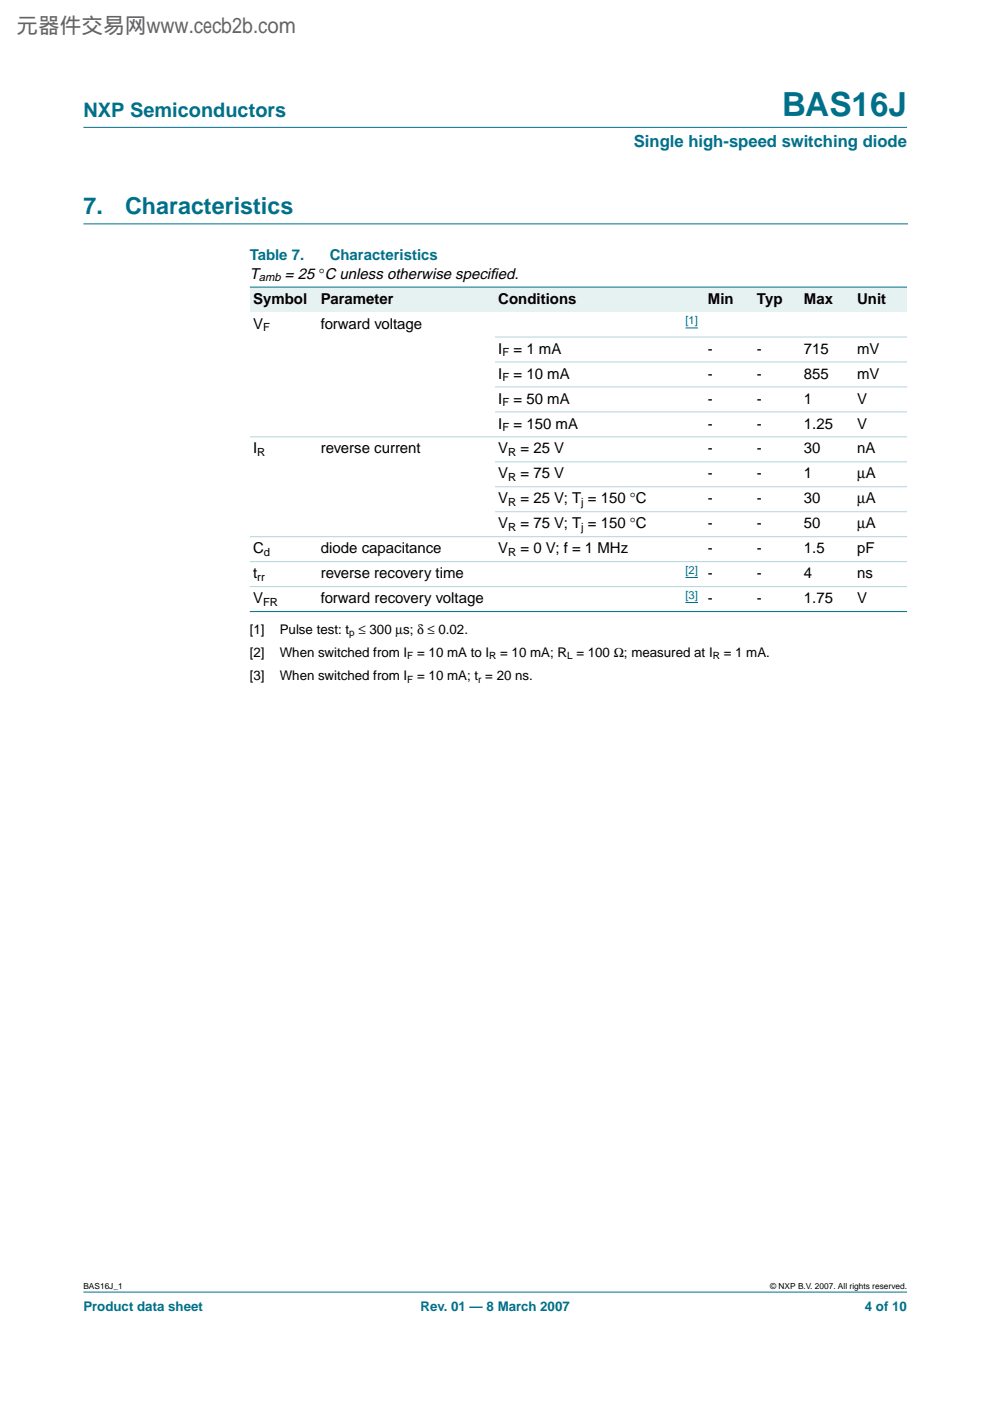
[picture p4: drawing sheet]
<svg xmlns="http://www.w3.org/2000/svg" width="210mm" height="297mm" viewBox="0 0 210 297" stroke-linecap="round" stroke-linejoin="round" font-family="sans-serif">
<defs><g id="words">
<text font-size="7.1" fill="#00708a" x="165.9" y="24.7">BAS16J</text>
<g font-size="4.9" fill="#00708a">
<text x="17.7" y="45.5">7.</text>
<text x="26.5" y="45.5">Characteristics</text>
</g>
<text font-size="4.6" fill="#646464" x="3.5" y="7.1">元器件交易网www.cecb2b.com</text>
<text font-size="4.2" fill="#00708a" x="17.7" y="24.9">NXP Semiconductors</text>
<text font-size="3.5" fill="#00708a" x="134.4" y="31.1">Single high-speed switching diode</text>
<g font-size="3.2" fill="#00708a">
<text x="53" y="55.2">Table 7.</text>
<text x="69.9" y="55.2">Characteristics</text>
</g>
<g font-size="3.2">
<text x="53" y="59.1">T</text>
<text x="60.4" y="59.1">= 25 °C unless otherwise specif</text>
<text x="103.9" y="59.1">ied.</text>
<text x="53.7" y="64.4">Symbol</text>
<text x="68.1" y="64.4">Parameter</text>
<text x="105.7" y="64.4">Conditions</text>
<text x="150.1" y="64.4">Min</text>
<text x="160.5" y="64.4">Typ</text>
<text x="170.5" y="64.4">Max</text>
<text x="181.7" y="64.4">Unit</text>
<text x="53.7" y="69.7">V</text>
<text x="68.1" y="69.7">forward voltage</text>
<text x="105.7" y="75">I</text>
<text x="108.9" y="75">= 1 mA</text>
<text x="150.1" y="75">-</text>
<text x="160.5" y="75">-</text>
<text x="170.5" y="75">715</text>
<text x="181.7" y="75">mV</text>
<text x="105.7" y="80.3">I</text>
<text x="108.9" y="80.3">= 10 mA</text>
<text x="150.1" y="80.3">-</text>
<text x="160.5" y="80.3">-</text>
<text x="170.5" y="80.3">855</text>
<text x="181.7" y="80.3">mV</text>
<text x="105.7" y="85.6">I</text>
<text x="108.9" y="85.6">= 50 mA</text>
<text x="150.1" y="85.6">-</text>
<text x="160.5" y="85.6">-</text>
<text x="170.5" y="85.6">1</text>
<text x="181.7" y="85.6">V</text>
<text x="105.7" y="90.9">I</text>
<text x="108.9" y="90.9">= 150 mA</text>
<text x="150.1" y="90.9">-</text>
<text x="160.5" y="90.9">-</text>
<text x="170.5" y="90.9">1.25</text>
<text x="181.7" y="90.9">V</text>
<text x="53.7" y="96.1">I</text>
<text x="68.1" y="96.1">reverse current</text>
<text x="105.7" y="96.1">V</text>
<text x="105.7" y="101.4">V</text>
<text x="110.4" y="96.1">= 25 V</text>
<text x="110.4" y="101.4">= 75 V</text>
<text x="150.1" y="96.1">-</text>
<text x="150.1" y="101.4">-</text>
<text x="160.5" y="96.1">-</text>
<text x="160.5" y="101.4">-</text>
<text x="170.5" y="96.1">30</text>
<text x="170.5" y="101.4">1</text>
<text x="181.7" y="96.1">nA</text>
<text x="181.7" y="101.4">µA</text>
<text x="105.7" y="106.7">V</text>
<text x="110.4" y="106.7">= 25 V; T = 150 °C</text>
<text x="150.1" y="106.7">-</text>
<text x="160.5" y="106.7">-</text>
<text x="170.5" y="106.7">30</text>
<text x="181.7" y="106.7">µA</text>
<text x="105.7" y="112">V</text>
<text x="110.4" y="112">= 75 V; T = 150 °C</text>
<text x="150.1" y="112">-</text>
<text x="160.5" y="112">-</text>
<text x="170.5" y="112">50</text>
<text x="181.7" y="112">µA</text>
<text x="53.7" y="117.3">C</text>
<text x="68.1" y="117.3">diode capacitance</text>
<text x="105.7" y="117.3">V</text>
<text x="110.4" y="117.3">= 0 V; f = 1 MHz</text>
<text x="150.1" y="117.3">-</text>
<text x="160.5" y="117.3">-</text>
<text x="170.4" y="117.3">1.5</text>
<text x="181.7" y="117.3">pF</text>
<text x="53.7" y="122.6">t</text>
<text x="68.1" y="122.6">reverse recovery time</text>
<text x="150.1" y="122.6">-</text>
<text x="160.5" y="122.6">-</text>
<text x="170.5" y="122.6">4</text>
<text x="181.7" y="122.6">ns</text>
<text x="53.7" y="127.9">V</text>
<text x="68.1" y="127.9">forward recovery voltage</text>
<text x="150.1" y="127.9">-</text>
<text x="160.5" y="127.9">-</text>
<text x="170.5" y="127.9">1.75</text>
<text x="181.7" y="127.9">V</text>
</g>
<g font-size="2.8">
<text x="53" y="134.4">[1]</text>
<text x="59.3" y="134.4">Pulse test: t ≤ 300 µs; δ ≤ 0.02.</text>
<text x="53" y="139.3">[2]</text>
<text x="59.3" y="139.3">When switched from I</text>
<text x="88.4" y="139.3">= 10 mA to I</text>
<text x="106.1" y="139.3">= 10 mA; R = 100 Ω; measured at I</text>
<text x="153.4" y="139.3">= 1 mA.</text>
<text x="53" y="144.2">[3]</text>
<text x="59.3" y="144.2">When switched from I</text>
<text x="88.4" y="144.2">= 10 mA; t = 20 ns.</text>
</g>
<g font-size="2.8" fill="#00708a">
<text x="17.7" y="278">Product data sheet</text>
<text x="89.2" y="278">Rev. 01 — 8 March 2007</text>
<text x="183.4" y="278">4 of 10</text>
</g>
<g font-size="2.4">
<text x="54.9" y="59.7">amb</text>
<text x="55.8" y="70.3">F</text>
<text x="106.5" y="75.6">F</text>
<text x="106.5" y="80.8">F</text>
<text x="106.5" y="86.1">F</text>
<text x="106.5" y="91.4">F</text>
<text x="54.6" y="96.7">R</text>
<text x="107.8" y="96.7">R</text>
<text x="107.8" y="102">R</text>
<text x="107.8" y="107.3">R</text>
<text x="123.2" y="107.3">j</text>
<text x="107.8" y="112.6">R</text>
<text x="123.2" y="112.6">j</text>
<text x="56" y="117.9">d</text>
<text x="107.8" y="117.9">R</text>
<text x="54.6" y="123.2">rr</text>
<text x="55.8" y="128.5">FR</text>
</g>
<g font-size="2.4" fill="#00f">
<text x="145.3" y="68.7">[1]</text>
<text x="145.3" y="121.7">[2]</text>
<text x="145.3" y="126.9">[3]</text>
</g>
<g font-size="2.1">
<text x="74.1" y="134.9">p</text>
<text x="86.4" y="139.8">F</text>
<text x="103.7" y="139.8">R</text>
<text x="120.2" y="139.8">L</text>
<text x="151.1" y="139.8">R</text>
<text x="86.4" y="144.8">F</text>
<text x="101.4" y="144.8">r</text>
</g>
<g font-size="1.8">
<text x="17.7" y="273.4">BAS16J_1</text>
<text x="163.3" y="273.4">© NXP B.V. 2007. All rights reserved.</text>
</g>
</g></defs>
<g fill="#00708a" stroke="#00708a" stroke-width=".21">
<path d="M17.7 273.9h174.6z"/>
<path d="M17.7 27h174.6z"/>
</g>
<path d="M17.7 47.5h174.7" fill="none" stroke="#00708a" stroke-width=".21"/>
<g fill="#e6f2f2">
<path d="M53 60.9h14.3v5.3h-14.3z" fill-rule="evenodd"/>
<path d="M67.3 60.9h37.6v5.3h-37.6z" fill-rule="evenodd"/>
<path d="M104.9 60.9h39v5.3h-39z" fill-rule="evenodd"/>
<path d="M143.9 60.9h5.5v5.3h-5.5z" fill-rule="evenodd"/>
<path d="M149.4 60.9h10.4v5.3h-10.4z" fill-rule="evenodd"/>
<path d="M159.8 60.9h9.9v5.3h-9.9z" fill-rule="evenodd"/>
<path d="M169.7 60.9h11.3v5.3h-11.3z" fill-rule="evenodd"/>
<path d="M181 60.9h11.3v5.3h-11.3z" fill-rule="evenodd"/>
</g>
<path d="M145.3 69.5h2.7M145.3 122.4h2.7M145.3 127.7h2.7" fill="none" stroke="#00f" stroke-width=".21"/>
<g fill="#00708a" stroke="#00708a" stroke-width=".21">
<path d="M53 60.9h139.3z"/>
<path d="M53 129.7h139.3z"/>
</g>
<g fill="#b3d4db" stroke="#b3d4db" stroke-width=".21">
<path d="M104.9 71.5h87.4z"/>
<path d="M104.9 76.7h87.4z"/>
<path d="M104.9 82h87.4z"/>
<path d="M104.9 87.3h87.4z"/>
<path d="M53 92.6h139.3z"/>
<path d="M104.9 97.9h87.4z"/>
<path d="M104.9 103.2h87.4z"/>
<path d="M104.9 108.5h87.4z"/>
<path d="M53 113.8h139.3z"/>
<path d="M53 119.1h139.3z"/>
<path d="M53 124.4h139.3z"/>
</g>
<use href="#words"/>
</svg>
